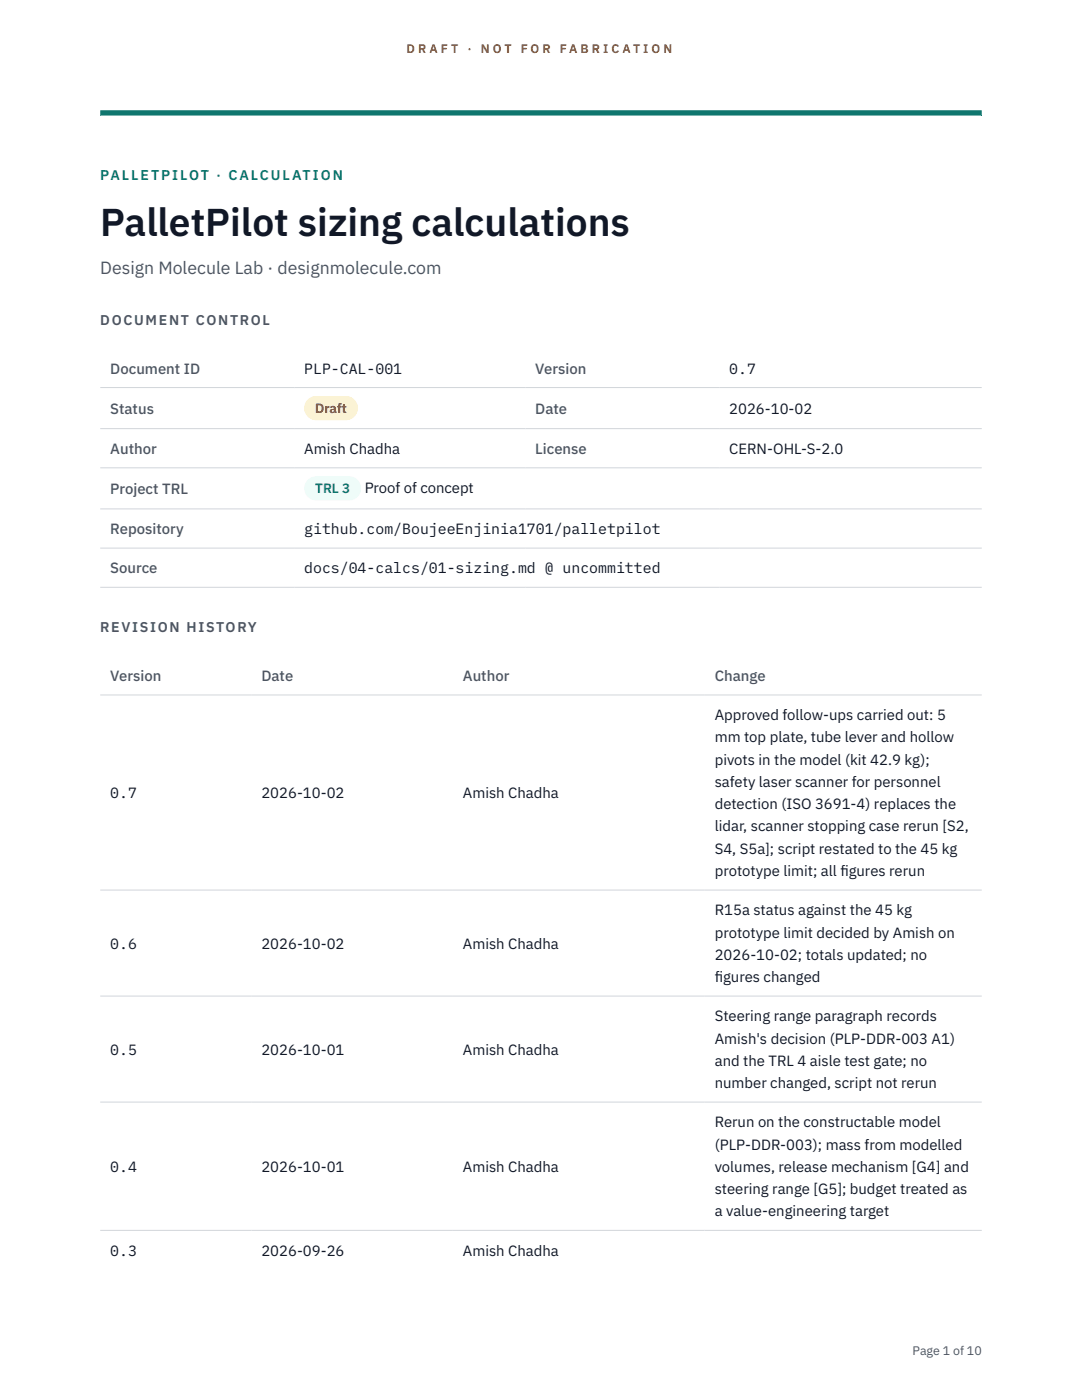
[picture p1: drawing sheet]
<svg xmlns="http://www.w3.org/2000/svg" width="216mm" height="279mm" viewBox="0 0 216 279" stroke-linecap="round" stroke-linejoin="round" font-family="sans-serif">
<defs><g id="words">
<text font-size="7.8" fill="#111827" x="20" y="47.1">PalletPilot sizing calculations</text>
<text font-size="3.5" fill="#4b5563" x="20" y="54.6">Design Molecule Lab · designmolecule.com</text>
<g font-size="3" fill="#4b5563">
<text x="22" y="74.5">Document ID</text>
<text x="106.8" y="74.5">Version</text>
<text x="22" y="82.6">Status</text>
<text x="106.8" y="82.6">Date</text>
<text x="22" y="90.6">Author</text>
<text x="106.8" y="90.6">License</text>
<text x="22" y="98.6">Project TRL</text>
<text x="22" y="106.6">Repository</text>
<text x="22" y="114.4">Source</text>
<text x="22" y="135.9">Version</text>
<text x="52.2" y="135.9">Date</text>
<text x="92.4" y="135.9">Author</text>
<text x="142.6" y="135.9">Change</text>
</g>
<g font-size="3" fill="#111827">
<text x="60.7" y="74.5">PLP-CAL-001</text>
<text x="145.5" y="74.5">0.7</text>
<text x="145.5" y="82.6">2026-10-02</text>
<text x="60.7" y="90.6">Amish Chadha</text>
<text x="145.5" y="90.6">CERN-OHL-S-2.0</text>
<text x="72.8" y="98.5">Proof of concept</text>
<text x="60.7" y="106.6">github.com/BoujeeEnjinia1701/palletpilot</text>
<text x="60.7" y="114.4">docs/04-calcs/01-sizing.md @ uncommitted</text>
<text x="142.6" y="143.7">Approved follow-ups carried out: 5</text>
<text x="142.6" y="148.2">mm top plate, tube lever and hollow</text>
<text x="142.6" y="152.6">pivots in the model (kit 42.9 kg);</text>
<text x="22" y="159.3">0.7</text>
<text x="52.2" y="159.3">2026-10-02</text>
<text x="92.4" y="159.3">Amish Chadha</text>
<text x="142.6" y="157.1">safety laser scanner for personnel</text>
<text x="142.6" y="161.5">detection (ISO 3691-4) replaces the</text>
<text x="142.6" y="165.9">lidar, scanner stopping case rerun [S2,</text>
<text x="142.6" y="170.4">S4, S5a]; script restated to the 45 kg</text>
<text x="142.6" y="174.8">prototype limit; all f</text>
<text x="167.7" y="174.8">igures rerun</text>
<text x="142.6" y="182.7">R15a status against the 45 kg</text>
<text x="22" y="189.3">0.6</text>
<text x="52.2" y="189.3">2026-10-02</text>
<text x="92.4" y="189.3">Amish Chadha</text>
<text x="142.6" y="187.1">prototype limit decided by Amish on</text>
<text x="142.6" y="191.5">2026-10-02; totals updated; no</text>
<text x="142.6" y="196">f</text>
<text x="142.6" y="196">igures changed</text>
<text x="142.6" y="203.8">Steering range paragraph records</text>
<text x="142.6" y="208.3">Amish's decision (PLP-DDR-003 A1)</text>
<text x="22" y="210.5">0.5</text>
<text x="52.2" y="210.5">2026-10-01</text>
<text x="92.4" y="210.5">Amish Chadha</text>
<text x="142.6" y="212.7">and the TRL 4 aisle test gate; no</text>
<text x="142.6" y="217.1">number changed, script not rerun</text>
<text x="142.6" y="225">Rerun on the constructable model</text>
<text x="22" y="233.9">0.4</text>
<text x="52.2" y="233.9">2026-10-01</text>
<text x="92.4" y="233.9">Amish Chadha</text>
<text x="142.6" y="229.4">(PLP-DDR-003); mass from modelled</text>
<text x="142.6" y="233.9">volumes, release mechanism [G4] and</text>
<text x="142.6" y="238.3">steering range [G5]; budget treated as</text>
<text x="142.6" y="242.7">a value-engineering target</text>
<text x="22" y="250.6">0.3</text>
<text x="52.2" y="250.6">2026-09-26</text>
<text x="92.4" y="250.6">Amish Chadha</text>
</g>
<text font-size="2.8" fill="#0f766e" x="20" y="36">PALLETPILOT · CALCULATION</text>
<g font-size="2.8" fill="#4b5563">
<text x="20" y="64.8">DOCUMENT CONTROL</text>
<text x="20" y="126.2">REVISION HISTORY</text>
</g>
<text font-size="2.7" fill="#92400e" x="62.9" y="82.5">Draft</text>
<text font-size="2.7" fill="#0f766e" x="62.9" y="98.5">TRL 3</text>
<g font-size="2.5" fill="#b45309">
<text x="81.1" y="10.5">D R A F T</text>
<text x="93.3" y="10.5">·</text>
<text x="95.9" y="10.5">N O T</text>
<text x="103.9" y="10.5">F O R</text>
<text x="111.7" y="10.5">F A B R I C A T I O N</text>
</g>
<text font-size="2.5" fill="#4b5563" x="182.1" y="270.3">Page 1 of 10</text>
</g></defs>
<path d="M20 23.1h175.9zM20 22h175.9v1.1h-175.9z" fill-rule="evenodd" fill="#0f766e"/>
<path d="M20 77.3h175.9M20 85.5h175.9M20 93.4h175.9M20 101.6h175.9M20 109.4h175.9M20 117.2h175.9M20 138.7h175.9M20 177.6h175.9M20 198.8h175.9M20 219.9h175.9M20 245.5h175.9" fill="none" stroke="#d1d5db" stroke-width=".2"/>
<path d="M60.7 79h10.7v4.9h-10.7z" fill="#fef3c7"/>
<path d="M60.7 95.1h11.4v4.8h-11.4z" fill="#f0fdfa"/>
<use href="#words"/>
</svg>
